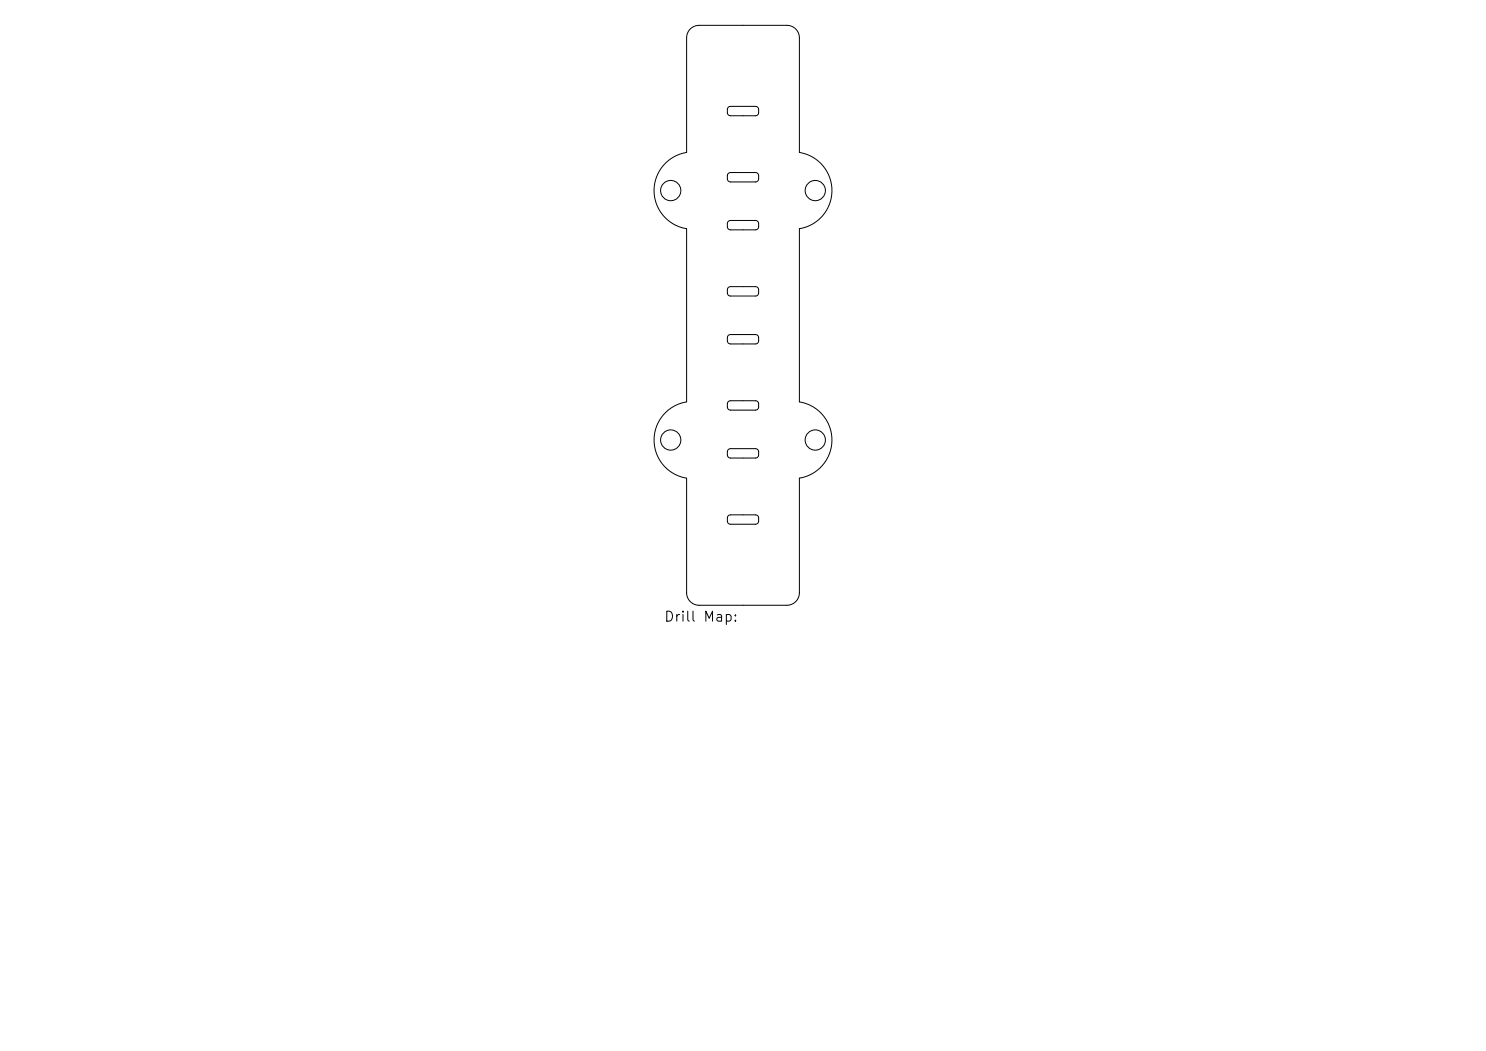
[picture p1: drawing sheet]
<svg xmlns="http://www.w3.org/2000/svg" width="297mm" height="210mm" viewBox="0 0 297 210" stroke-linecap="round" stroke-linejoin="round" font-family="sans-serif">
<defs><g id="words">
<text font-size="2" x="132.6" y="124.7">Drill Map:</text>
</g></defs>
<g fill="none" stroke="#000" stroke-width=".2">
<path d="M138 5.8a2.5 2.5 0 0 1 1.7-.7h17.6a2.5 2.5 0 0 1 2.5 2.5v22.9a7.7 7.7 0 0 1 6.5 7.6 7.7 7.7 0 0 1-6.5 7.6v34.6a7.7 7.7 0 0 1 6.5 7.6 7.7 7.7 0 0 1-6.5 7.6v22.9a2.5 2.5 0 0 1-2.5 2.5h-17.6a2.5 2.5 0 0 1-2.5-2.5v-22.9a7.7 7.7 0 0 1-6.5-7.6 7.7 7.7 0 0 1 6.5-7.6v-34.6a7.7 7.7 0 0 1-6.5-7.6 7.7 7.7 0 0 1 6.5-7.6v-22.9a2.5 2.5 0 0 1 .8-1.8zM145.6 21.4l.4-.1h5.1l.5 .4v.9l-.2 .3-.3 .2h-5.2l-.3-.2-.2-.3v-.8zM145.6 34.7l.4-.2h5.1l.5 .4v.9l-.2 .4-.3 .2-5.2-.1-.3-.1-.2-.4v-.8zM145.6 44.2l.4-.1h5.1l.5 .4v.9l-.2 .3-.3 .2h-5.2l-.3-.2-.2-.3v-.8zM145.6 57.5l.4-.2h5.1l.5 .4v.9l-.2 .4-.3 .2-5.2-.1-.3-.1-.2-.4v-.8zM145.6 67l.4-.1h5.1l.5 .4v.9l-.2 .3-.3 .2h-5.2l-.3-.2-.2-.3v-.8zM145.6 80.3l.4-.2h5.1l.5 .4v.9l-.2 .4-.3 .1h-5.2l-.3-.1-.2-.4v-.8zM145.6 89.8l.4-.1h5.1l.5 .4v.9l-.2 .3-.3 .2h-5.2l-.3-.2-.2-.3v-.8zM145.6 103.1l.4-.2h5.1l.5 .4v.9l-.2 .4-.3 .1h-5.2l-.3-.1-.2-.4v-.8z"/>
<circle cx="134.1" cy="38.1" r="2.02"/>
<circle cx="162.9" cy="38.1" r="2.02"/>
<circle cx="134.1" cy="87.9" r="2.02"/>
<circle cx="162.9" cy="87.9" r="2.02"/>
</g>
<use href="#words"/>
</svg>
